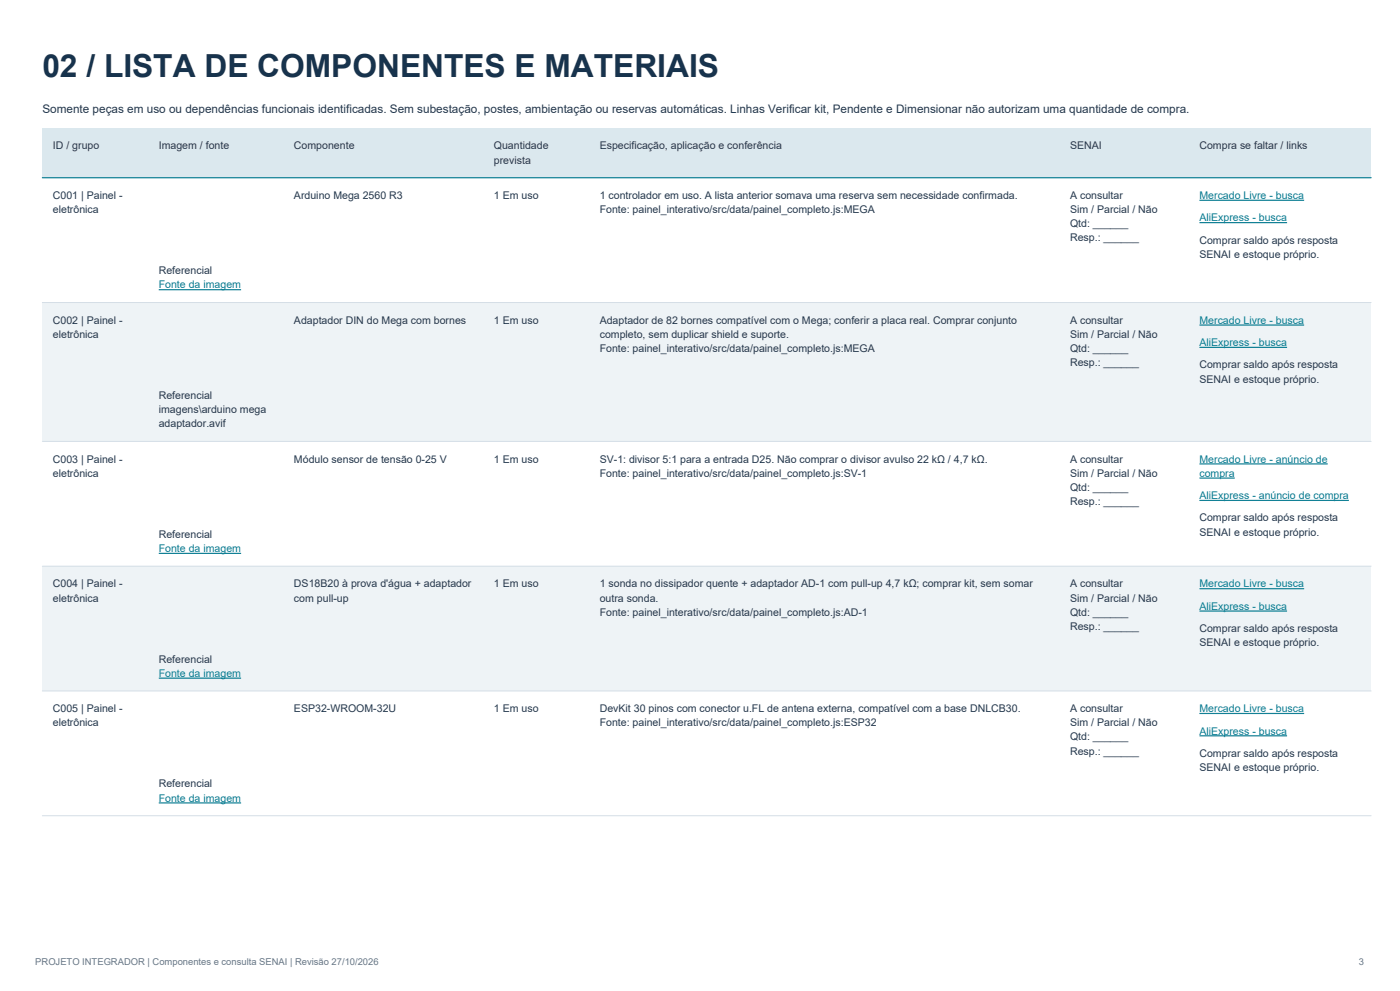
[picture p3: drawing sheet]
<svg xmlns="http://www.w3.org/2000/svg" width="420mm" height="297mm" viewBox="0 0 420 297" stroke-linecap="round" stroke-linejoin="round" font-family="sans-serif">
<defs><g id="words">
<text font-size="9.5" fill="#17334d" x="12.7" y="22.9">02 / LISTA DE COMPONENTES E MATERIAIS</text>
<text font-size="3.5" fill="#26374b" x="12.7" y="33.9">Somente peças em uso ou dependências funcionais identificadas. Sem subestação, postes, ambientação ou reservas automáticas. Linhas Verificar kit, Pendente e Dimensionar não autorizam uma quantidade de compra.</text>
<g font-size="3.2" fill="#26374b">
<text x="15.9" y="44.8">ID / grupo</text>
<text x="47.6" y="44.8">Imagem / fonte</text>
<text x="88.2" y="44.8">Componente</text>
<text x="148.2" y="44.8">Quantidade</text>
<text x="179.9" y="44.8">Especificação, aplicação e conferência</text>
<text x="321" y="44.8">SENAI</text>
<text x="359.8" y="44.8">Compra se faltar / links</text>
<text x="148.2" y="49">prevista</text>
<text x="15.9" y="59.6">C001 | Painel -</text>
<text x="88.2" y="59.6">Arduino Mega 2560 R3</text>
<text x="148.2" y="59.6">1 Em uso</text>
<text x="179.9" y="59.6">1 controlador em uso. A lista anterior somava uma reserva sem necessidade confirmada.</text>
<text x="321" y="59.6">A consultar</text>
<text x="15.9" y="63.9">eletrônica</text>
<text x="179.9" y="63.9">Fonte: painel_interativo/src/data/painel_completo.js:MEGA</text>
<text x="321" y="63.9">Sim / Parcial / Não</text>
<text x="321" y="68.1">Qtd: ______</text>
<text x="321" y="72.3">Resp.: ______</text>
<text x="359.8" y="73">Comprar saldo após resposta</text>
<text x="359.8" y="77.3">SENAI e estoque próprio.</text>
<text x="47.6" y="82.2">Referencial</text>
<text x="15.9" y="97">C002 | Painel -</text>
<text x="15.9" y="101.2">eletrônica</text>
<text x="88.2" y="97">Adaptador DIN do Mega com bornes</text>
<text x="148.2" y="97">1 Em uso</text>
<text x="179.9" y="97">Adaptador de 82 bornes compatível com o Mega; conferir a placa real. Comprar conjunto</text>
<text x="179.9" y="101.2">completo, sem duplicar shield e suporte.</text>
<text x="321" y="97">A consultar</text>
<text x="321" y="101.2">Sim / Parcial / Não</text>
<text x="179.9" y="105.5">Fonte: painel_interativo/src/data/painel_completo.js:MEGA</text>
<text x="321" y="105.5">Qtd: ______</text>
<text x="321" y="109.7">Resp.: ______</text>
<text x="359.8" y="110.4">Comprar saldo após resposta</text>
<text x="47.6" y="119.6">Referencial</text>
<text x="359.8" y="114.7">SENAI e estoque próprio.</text>
<text x="47.6" y="123.8">imagens\arduino mega</text>
<text x="47.6" y="128.1">adaptador.avif</text>
<text x="15.9" y="138.6">C003 | Painel -</text>
<text x="15.9" y="142.9">eletrônica</text>
<text x="88.2" y="138.6">Módulo sensor de tensão 0-25 V</text>
<text x="148.2" y="138.6">1 Em uso</text>
<text x="179.9" y="138.6">SV-1: divisor 5:1 para a entrada D25. Não comprar o divisor avulso 22 kΩ / 4,7 kΩ.</text>
<text x="179.9" y="142.9">Fonte: painel_interativo/src/data/painel_completo.js:SV-1</text>
<text x="321" y="138.6">A consultar</text>
<text x="321" y="142.9">Sim / Parcial / Não</text>
<text x="321" y="147.1">Qtd: ______</text>
<text x="321" y="151.3">Resp.: ______</text>
<text x="47.6" y="161.2">Referencial</text>
<text x="359.8" y="156.3">Comprar saldo após resposta</text>
<text x="359.8" y="160.5">SENAI e estoque próprio.</text>
<text x="15.9" y="176">C004 | Painel -</text>
<text x="88.2" y="176">DS18B20 à prova d'água + adaptador</text>
<text x="148.2" y="176">1 Em uso</text>
<text x="179.9" y="176">1 sonda no dissipador quente + adaptador AD-1 com pull-up 4,7 kΩ; comprar kit, sem somar</text>
<text x="321" y="176">A consultar</text>
<text x="15.9" y="180.3">eletrônica</text>
<text x="88.2" y="180.3">com pull-up</text>
<text x="179.9" y="180.3">outra sonda.</text>
<text x="179.9" y="184.5">Fonte: painel_interativo/src/data/painel_completo.js:AD-1</text>
<text x="321" y="180.3">Sim / Parcial / Não</text>
<text x="321" y="184.5">Qtd: ______</text>
<text x="321" y="188.7">Resp.: ______</text>
<text x="359.8" y="189.4">Comprar saldo após resposta</text>
<text x="359.8" y="193.7">SENAI e estoque próprio.</text>
<text x="47.6" y="198.6">Referencial</text>
<text x="15.9" y="213.4">C005 | Painel -</text>
<text x="88.2" y="213.4">ESP32-WROOM-32U</text>
<text x="148.2" y="213.4">1 Em uso</text>
<text x="179.9" y="213.4">DevKit 30 pinos com conector u.FL de antena externa, compatível com a base DNLCB30.</text>
<text x="321" y="213.4">A consultar</text>
<text x="15.9" y="217.7">eletrônica</text>
<text x="179.9" y="217.7">Fonte: painel_interativo/src/data/painel_completo.js:ESP32</text>
<text x="321" y="217.7">Sim / Parcial / Não</text>
<text x="321" y="221.9">Qtd: ______</text>
<text x="321" y="226.1">Resp.: ______</text>
<text x="359.8" y="226.8">Comprar saldo após resposta</text>
<text x="359.8" y="231.1">SENAI e estoque próprio.</text>
<text x="47.6" y="236">Referencial</text>
</g>
<g font-size="3.2" fill="#087c92">
<text x="359.8" y="59.6">Mercado Livre - busca</text>
<text x="359.8" y="66.3">AliExpress - busca</text>
<text x="47.6" y="86.4">Fonte da imagem</text>
<text x="359.8" y="97">Mercado Livre - busca</text>
<text x="359.8" y="103.7">AliExpress - busca</text>
<text x="359.8" y="138.6">Mercado Livre - anúncio de</text>
<text x="359.8" y="142.9">compra</text>
<text x="359.8" y="149.6">AliExpress - anúncio de compra</text>
<text x="47.6" y="165.5">Fonte da imagem</text>
<text x="359.8" y="176">Mercado Livre - busca</text>
<text x="359.8" y="182.7">AliExpress - busca</text>
<text x="47.6" y="202.8">Fonte da imagem</text>
<text x="359.8" y="213.4">Mercado Livre - busca</text>
<text x="359.8" y="220.1">AliExpress - busca</text>
<text x="47.6" y="240.2">Fonte da imagem</text>
</g>
<g font-size="2.8" fill="#63778a">
<text x="10.6" y="289.2">PROJETO INTEGRADOR | Componentes e consulta SENAI | Revisão 27/10/2026</text>
<text x="407.7" y="289.2">3</text>
</g>
</g></defs>
<path d="M12.7 90.7h398.6v41.6h-398.6z" fill-rule="evenodd" fill="#eef3f6"/>
<path d="M12.7 132.3h398.6v37.4h-398.6z" fill-rule="evenodd" fill="#fff"/>
<path d="M12.7 169.7h398.6v37.4h-398.6z" fill-rule="evenodd" fill="#eef3f6"/>
<path d="M12.7 207.1h398.6v37.4h-398.6z" fill-rule="evenodd" fill="#fff"/>
<path d="M12.7 38.5h398.6v14.8h-398.6z" fill-rule="evenodd" fill="#dbe8ee"/>
<g fill="none" stroke="#087c92" stroke-width=".35">
<path d="M12.7 53.3h398.6M359.8 60h31.4M359.8 66.7h26.3M47.6 86.8h24.7M359.8 97.4h31.4M359.8 104.1h26.3M359.8 139h38.5M359.8 143.3h10.6M359.8 150h44.9M47.6 165.8h24.7M359.8 176.4h31.4M359.8 183.1h26.3"/>
<path d="M47.6 203.2h24.7M359.8 213.8h31.4M359.8 220.5h26.3M47.6 240.6h24.7"/>
</g>
<path d="M12.7 90.7h398.6M12.7 132.3h398.6M12.7 169.7h398.6M12.7 207.1h398.6M12.7 244.5h398.6" fill="none" stroke="#d4dee6" stroke-width=".3"/>
<use href="#words"/>
</svg>
